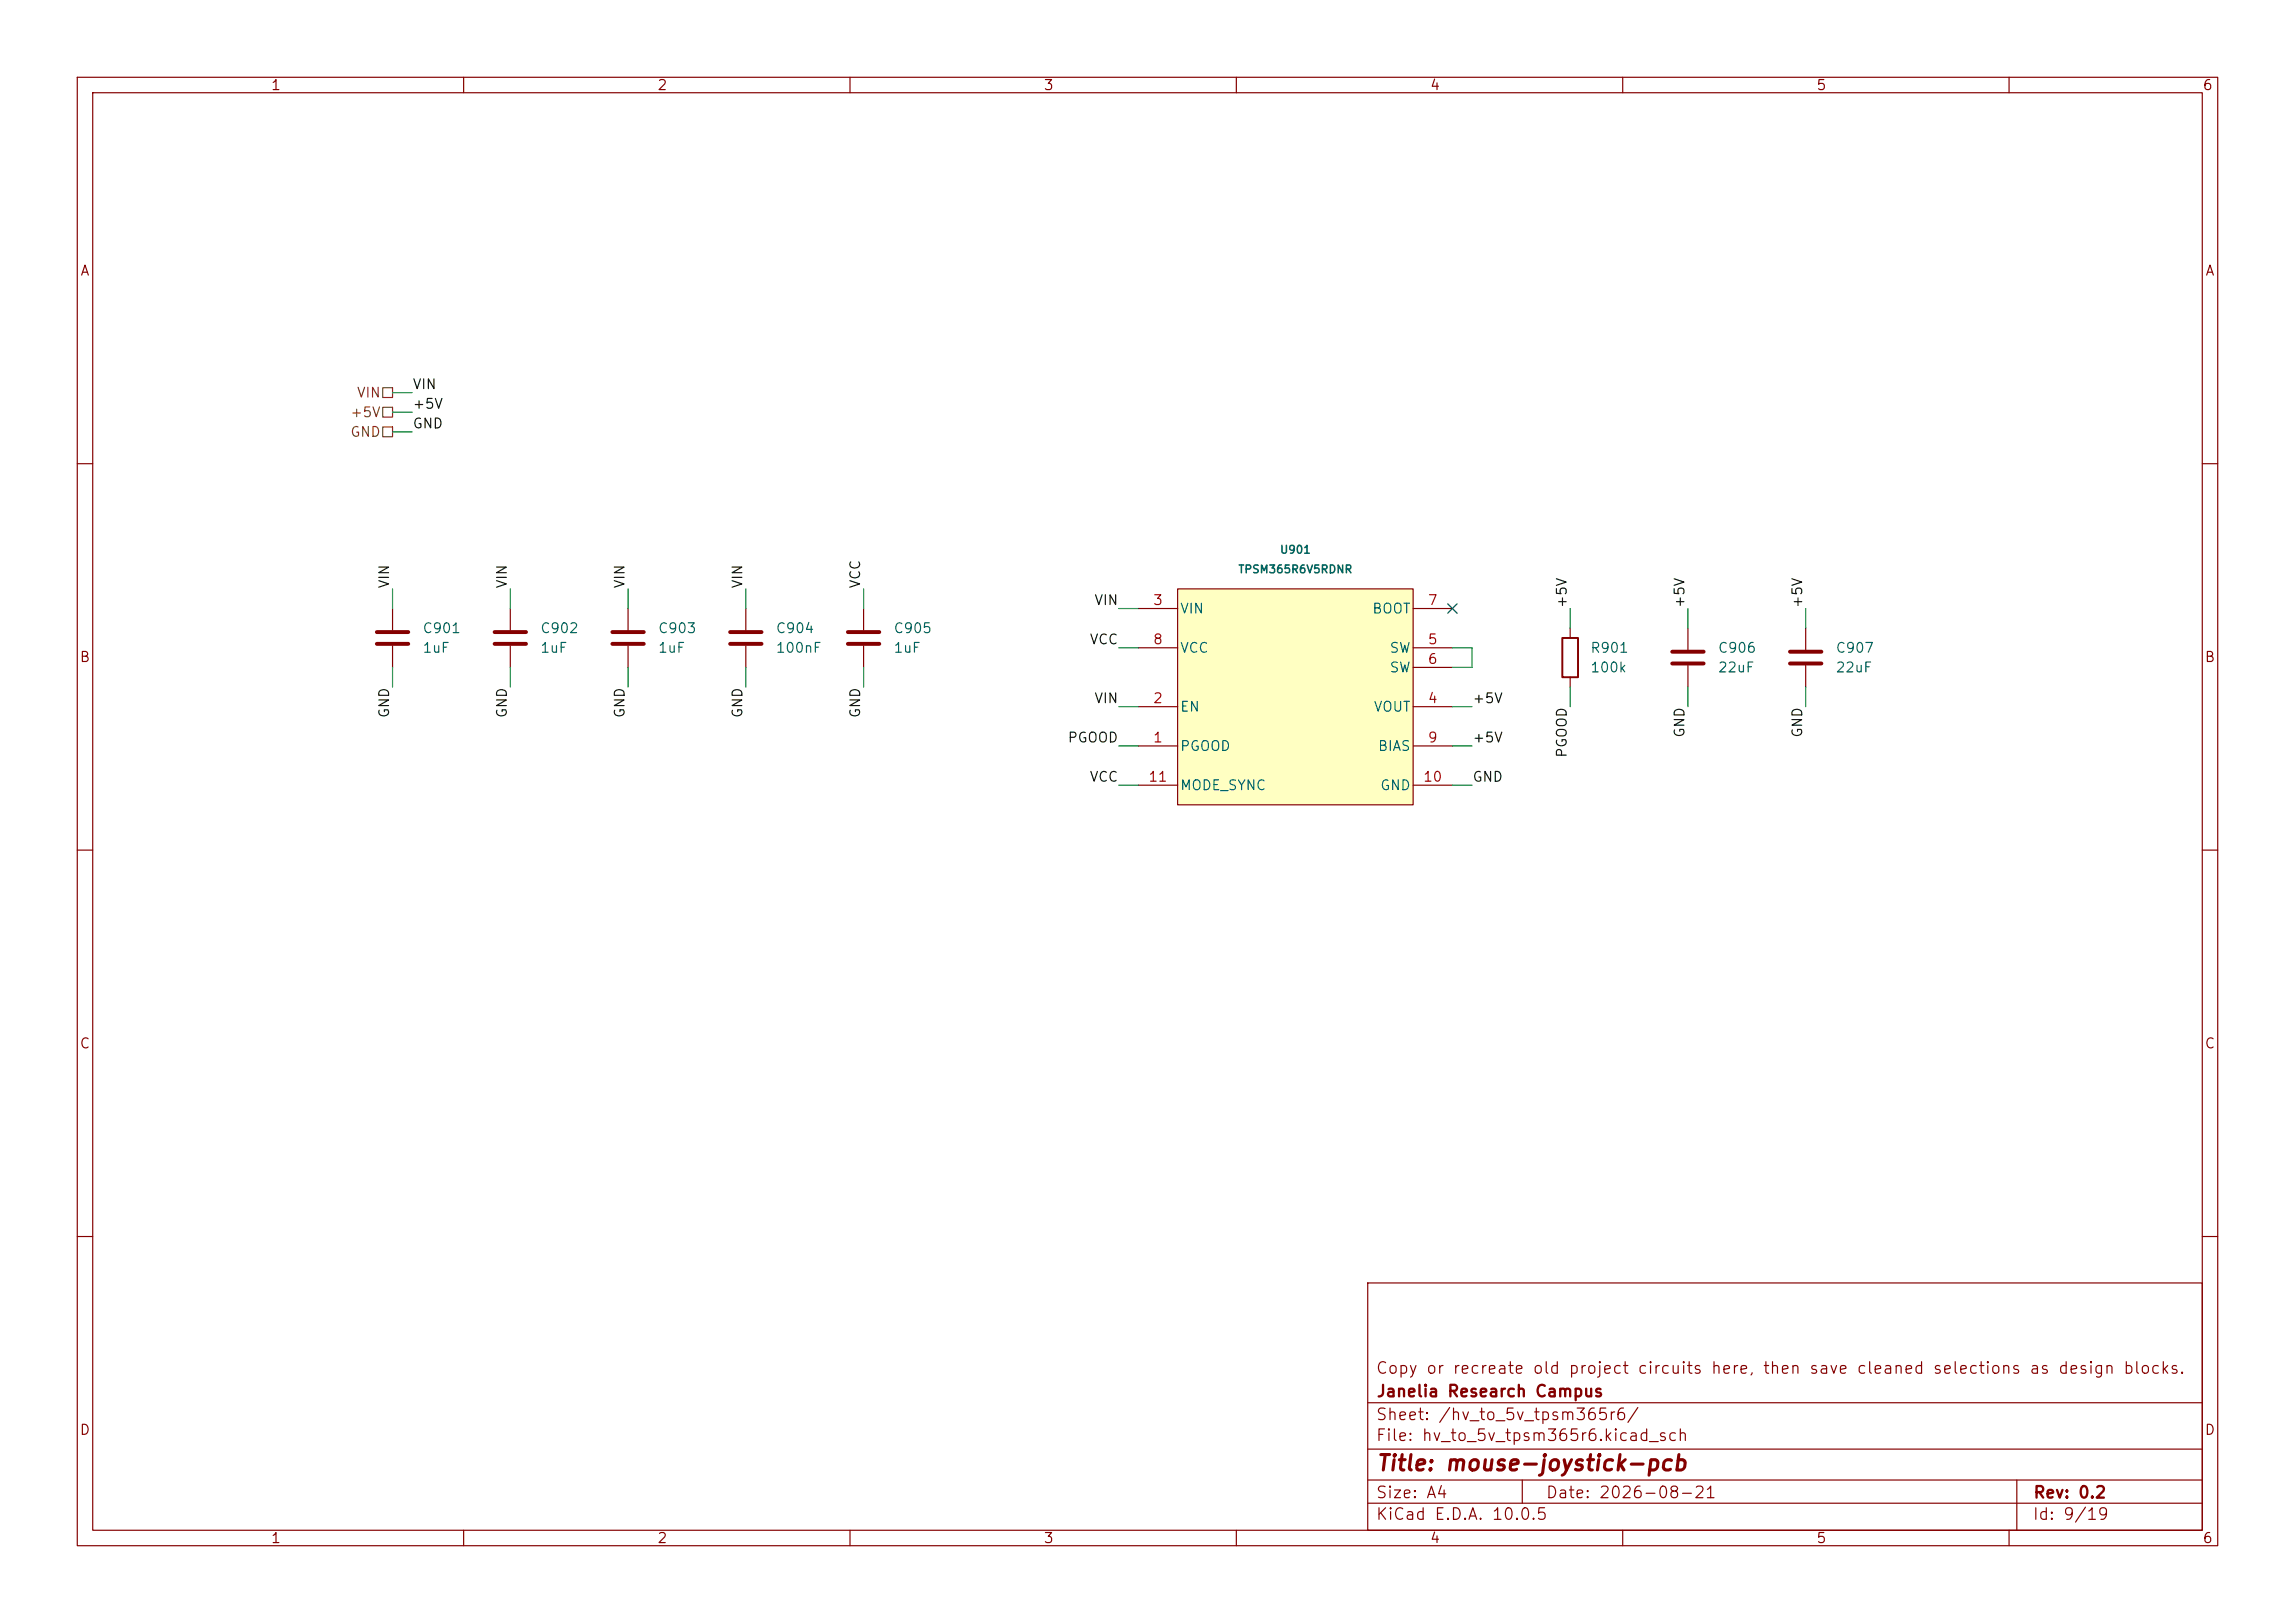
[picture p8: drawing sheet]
<svg xmlns="http://www.w3.org/2000/svg" width="297mm" height="210mm" viewBox="0 0 297 210" stroke-linecap="round" stroke-linejoin="round" font-family="sans-serif">
<defs><g id="words">
<text font-size="2" fill="#840000" x="178" y="190.8">Title: mouse-joystick-pcb</text>
<g font-size="1.5" fill="#840000">
<text x="178" y="178.1">Copy or recreate old project circuits here, then save cleaned selections as design blocks.</text>
<text x="178" y="184.1">Sheet: /hv_to_5v_tpsm365r6/</text>
<text x="178" y="181.1">Janelia Research Campus</text>
<text x="178" y="186.8">File: hv_to_5v_tpsm365r6.kicad_sch</text>
<text x="178" y="197">KiCad E.D.A. 10.0.5</text>
<text x="178" y="194.2">Size: A4</text>
<text x="200" y="194.2">Date: 2026-08-21</text>
<text x="263" y="197">Id: 9/19</text>
<text x="263" y="194.2">Rev: 0.2</text>
</g>
<g font-size="1.3" fill="#840000">
<text x="35" y="12">1</text>
<text x="85" y="12">2</text>
<text x="135" y="12">3</text>
<text x="185" y="12">4</text>
<text x="235" y="12">5</text>
<text x="285" y="12">6</text>
<text x="10.3" y="36">A</text>
<text x="285.3" y="36">A</text>
<text x="10.2" y="86">B</text>
<text x="285.2" y="86">B</text>
<text x="10.2" y="136">C</text>
<text x="285.2" y="136">C</text>
<text x="10.2" y="186">D</text>
<text x="285.2" y="186">D</text>
<text x="35" y="200">1</text>
<text x="85" y="200">2</text>
<text x="135" y="200">3</text>
<text x="185" y="200">4</text>
<text x="235" y="200">5</text>
<text x="285" y="200">6</text>
</g>
<g font-size="1.3" fill="#725600">
<text x="46.1" y="51.8">VIN</text>
<text x="45.2" y="56.8">GND</text>
<text x="45.2" y="54.3">+5V</text>
</g>
<g font-size="1.3" fill="#0f0f0f">
<text x="53.3" y="53.2">+5V</text>
<text x="53.3" y="50.7">VIN</text>
<text x="53.3" y="55.8">GND</text>
<text x="50.7" y="76.2" transform="rotate(-90 50.7 76.2)">VIN</text>
<text x="65.9" y="76.2" transform="rotate(-90 65.9 76.2)">VIN</text>
<text x="81.2" y="76.2" transform="rotate(-90 81.2 76.2)">VIN</text>
<text x="96.4" y="76.2" transform="rotate(-90 96.4 76.2)">VIN</text>
<text x="111.6" y="76.2" transform="rotate(-90 111.6 76.2)">VCC</text>
<text x="140.9" y="83.7">VCC</text>
<text x="141.5" y="78.6">VIN</text>
<text x="203.1" y="78.8" transform="rotate(-90 203.1 78.8)">+5V</text>
<text x="218.3" y="78.8" transform="rotate(-90 218.3 78.8)">+5V</text>
<text x="233.6" y="78.8" transform="rotate(-90 233.6 78.8)">+5V</text>
<text x="50.7" y="93" transform="rotate(-90 50.7 93)">GND</text>
<text x="65.9" y="93" transform="rotate(-90 65.9 93)">GND</text>
<text x="81.2" y="93" transform="rotate(-90 81.2 93)">GND</text>
<text x="96.4" y="93" transform="rotate(-90 96.4 93)">GND</text>
<text x="111.6" y="93" transform="rotate(-90 111.6 93)">GND</text>
<text x="141.5" y="91.3">VIN</text>
<text x="190.5" y="91.3">+5V</text>
<text x="218.3" y="95.5" transform="rotate(-90 218.3 95.5)">GND</text>
<text x="233.6" y="95.5" transform="rotate(-90 233.6 95.5)">GND</text>
<text x="138.1" y="96.4">PGOOD</text>
<text x="140.9" y="101.5">VCC</text>
<text x="190.5" y="101.5">GND</text>
<text x="190.5" y="96.4">+5V</text>
<text x="203.1" y="98.1" transform="rotate(-90 203.1 98.1)">PGOOD</text>
</g>
<g font-size="1.3" fill="#006464">
<text x="54.6" y="82.2">C901</text>
<text x="69.8" y="82.2">C902</text>
<text x="85.1" y="82.2">C903</text>
<text x="100.3" y="82.2">C904</text>
<text x="115.6" y="82.2">C905</text>
<text x="152.6" y="79.7">VIN</text>
<text x="177.5" y="79.7">BOOT</text>
<text x="54.6" y="84.8">1uF</text>
<text x="69.8" y="84.8">1uF</text>
<text x="85.1" y="84.8">1uF</text>
<text x="100.3" y="84.8">100nF</text>
<text x="115.6" y="84.8">1uF</text>
<text x="152.6" y="84.8">VCC</text>
<text x="179.7" y="84.8">SW</text>
<text x="179.7" y="87.3">SW</text>
<text x="205.7" y="84.8">R901</text>
<text x="205.7" y="87.3">100k</text>
<text x="222.2" y="84.8">C906</text>
<text x="222.2" y="87.3">22uF</text>
<text x="237.5" y="84.8">C907</text>
<text x="237.5" y="87.3">22uF</text>
<text x="152.6" y="92.4">EN</text>
<text x="177.7" y="92.4">VOUT</text>
<text x="152.6" y="97.5">PGOOD</text>
<text x="178.2" y="97.5">BIAS</text>
<text x="152.6" y="102.6">MODE_SYNC</text>
<text x="178.5" y="102.6">GND</text>
</g>
<g font-size="1.3" fill="#a90000">
<text x="149.1" y="78.6">3</text>
<text x="149.1" y="83.7">8</text>
<text x="184.7" y="83.7">5</text>
<text x="184.7" y="78.6">7</text>
<text x="184.7" y="86.2">6</text>
<text x="149.1" y="91.3">2</text>
<text x="184.7" y="91.3">4</text>
<text x="148.5" y="101.5">11</text>
<text x="149.1" y="96.4">1</text>
<text x="184.1" y="101.5">10</text>
<text x="184.7" y="96.4">9</text>
</g>
<g font-size="1" fill="#006464">
<text x="165.6" y="71.9">U901</text>
<text x="160.2" y="74.4">TPSM365R6V5RDNR</text>
</g>
</g></defs>
<g fill="none" stroke="#840000" stroke-width=".15">
<path d="M10 10h277v190h-277zM12 12h273v186h-273zM60 10v2M110 10v2M160 10v2M210 10v2M260 10v2M10 60h2M50.8 78.7v2.8M285 60h2M50.8 83.6v2.8M218.4 81.3v2.8"/>
<path d="M218.4 86.1v2.8M233.7 81.3v2.8M233.7 86.1v2.8M10 110h2M285 110h2M10 160h2M177 166h108v32h-108zM285 160h2M60 198v2M110 198v2M160 198v2M177 194.5h108"/>
<path d="M177 191.5h108M177 187.5h108M177 181.5h108M197 191.5v3M210 198v2M260 198v2M261 191.5v6.5"/>
</g>
<path d="M48.8 81.8h4M48.8 83.3h4M216.4 84.3h4.1M216.4 85.9h4.1M231.6 84.3h4.1M231.6 85.9h4.1" fill="none" stroke="#840000" stroke-width=".51"/>
<path d="M152.4 76.2h30.5v27.9h-30.5z" fill="#ffffc2"/>
<g fill="none" stroke="#840000" stroke-width=".15">
<path d="M66 78.7v2.8M81.3 78.7v2.8M96.5 78.7v2.8M111.8 78.7v2.8M147.3 78.7h5.1M152.4 76.2h30.5v27.9h-30.5zM182.9 78.7h5.1M66 83.6v2.8M81.3 83.6v2.8M96.5 83.6v2.8M111.8 83.6v2.8M147.3 96.5h5.1"/>
<path d="M147.3 91.4h5.1M147.3 83.8h5.1M182.9 96.5h5.1M182.9 91.4h5.1M182.9 83.8h5.1M182.9 86.4h5.1M203.2 81.3v1.3M203.2 87.6v1.3M147.3 101.6h5.1M182.9 101.6h5.1"/>
</g>
<path d="M64 81.8h4.1M64 83.3h4.1M79.2 81.8h4.1M79.2 83.3h4.1M94.5 81.8h4.1M94.5 83.3h4.1M109.7 81.8h4.1M109.7 83.3h4.1" fill="none" stroke="#840000" stroke-width=".51"/>
<path d="M202.2 82.6h2v5h-2z" fill="none" stroke="#840000" stroke-width=".25"/>
<path d="M49.5 50.2h1.3v1.2h-1.3zM49.5 55.2h1.3v1.3h-1.3zM49.5 52.7h1.3v1.3h-1.3z" fill="none" stroke="#725600" stroke-width=".15"/>
<g fill="none" stroke="#009600" stroke-width=".15">
<path d="M50.8 55.9h2.5M50.8 53.3h2.5M50.8 50.8h2.5M50.8 76.2v2.5M66 76.2v2.5M81.3 76.2v2.5M96.5 76.2v2.5M111.8 76.2v2.5M144.8 78.7h2.5M203.2 78.7v2.6M218.4 78.7v2.6M233.7 78.7v2.6"/>
<path d="M50.8 86.4v2.5M66 86.4v2.5M81.3 86.4v2.5M96.5 86.4v2.5M111.8 86.4v2.5M144.8 83.8h2.5M144.8 91.4h2.5M144.8 96.5h2.5M188 83.8h2.5v2.6h-2.5M188 91.4h2.5M188 96.5h2.5M203.2 88.9v2.5"/>
<path d="M218.4 88.9v2.5M233.7 88.9v2.5M144.8 101.6h2.5M188 101.6h2.5"/>
</g>
<path d="M187.4 78.1l1.2 1.2M188.6 78.1l-1.2 1.2" fill="none" stroke="#000084" stroke-width=".15"/>
<use href="#words"/>
</svg>
